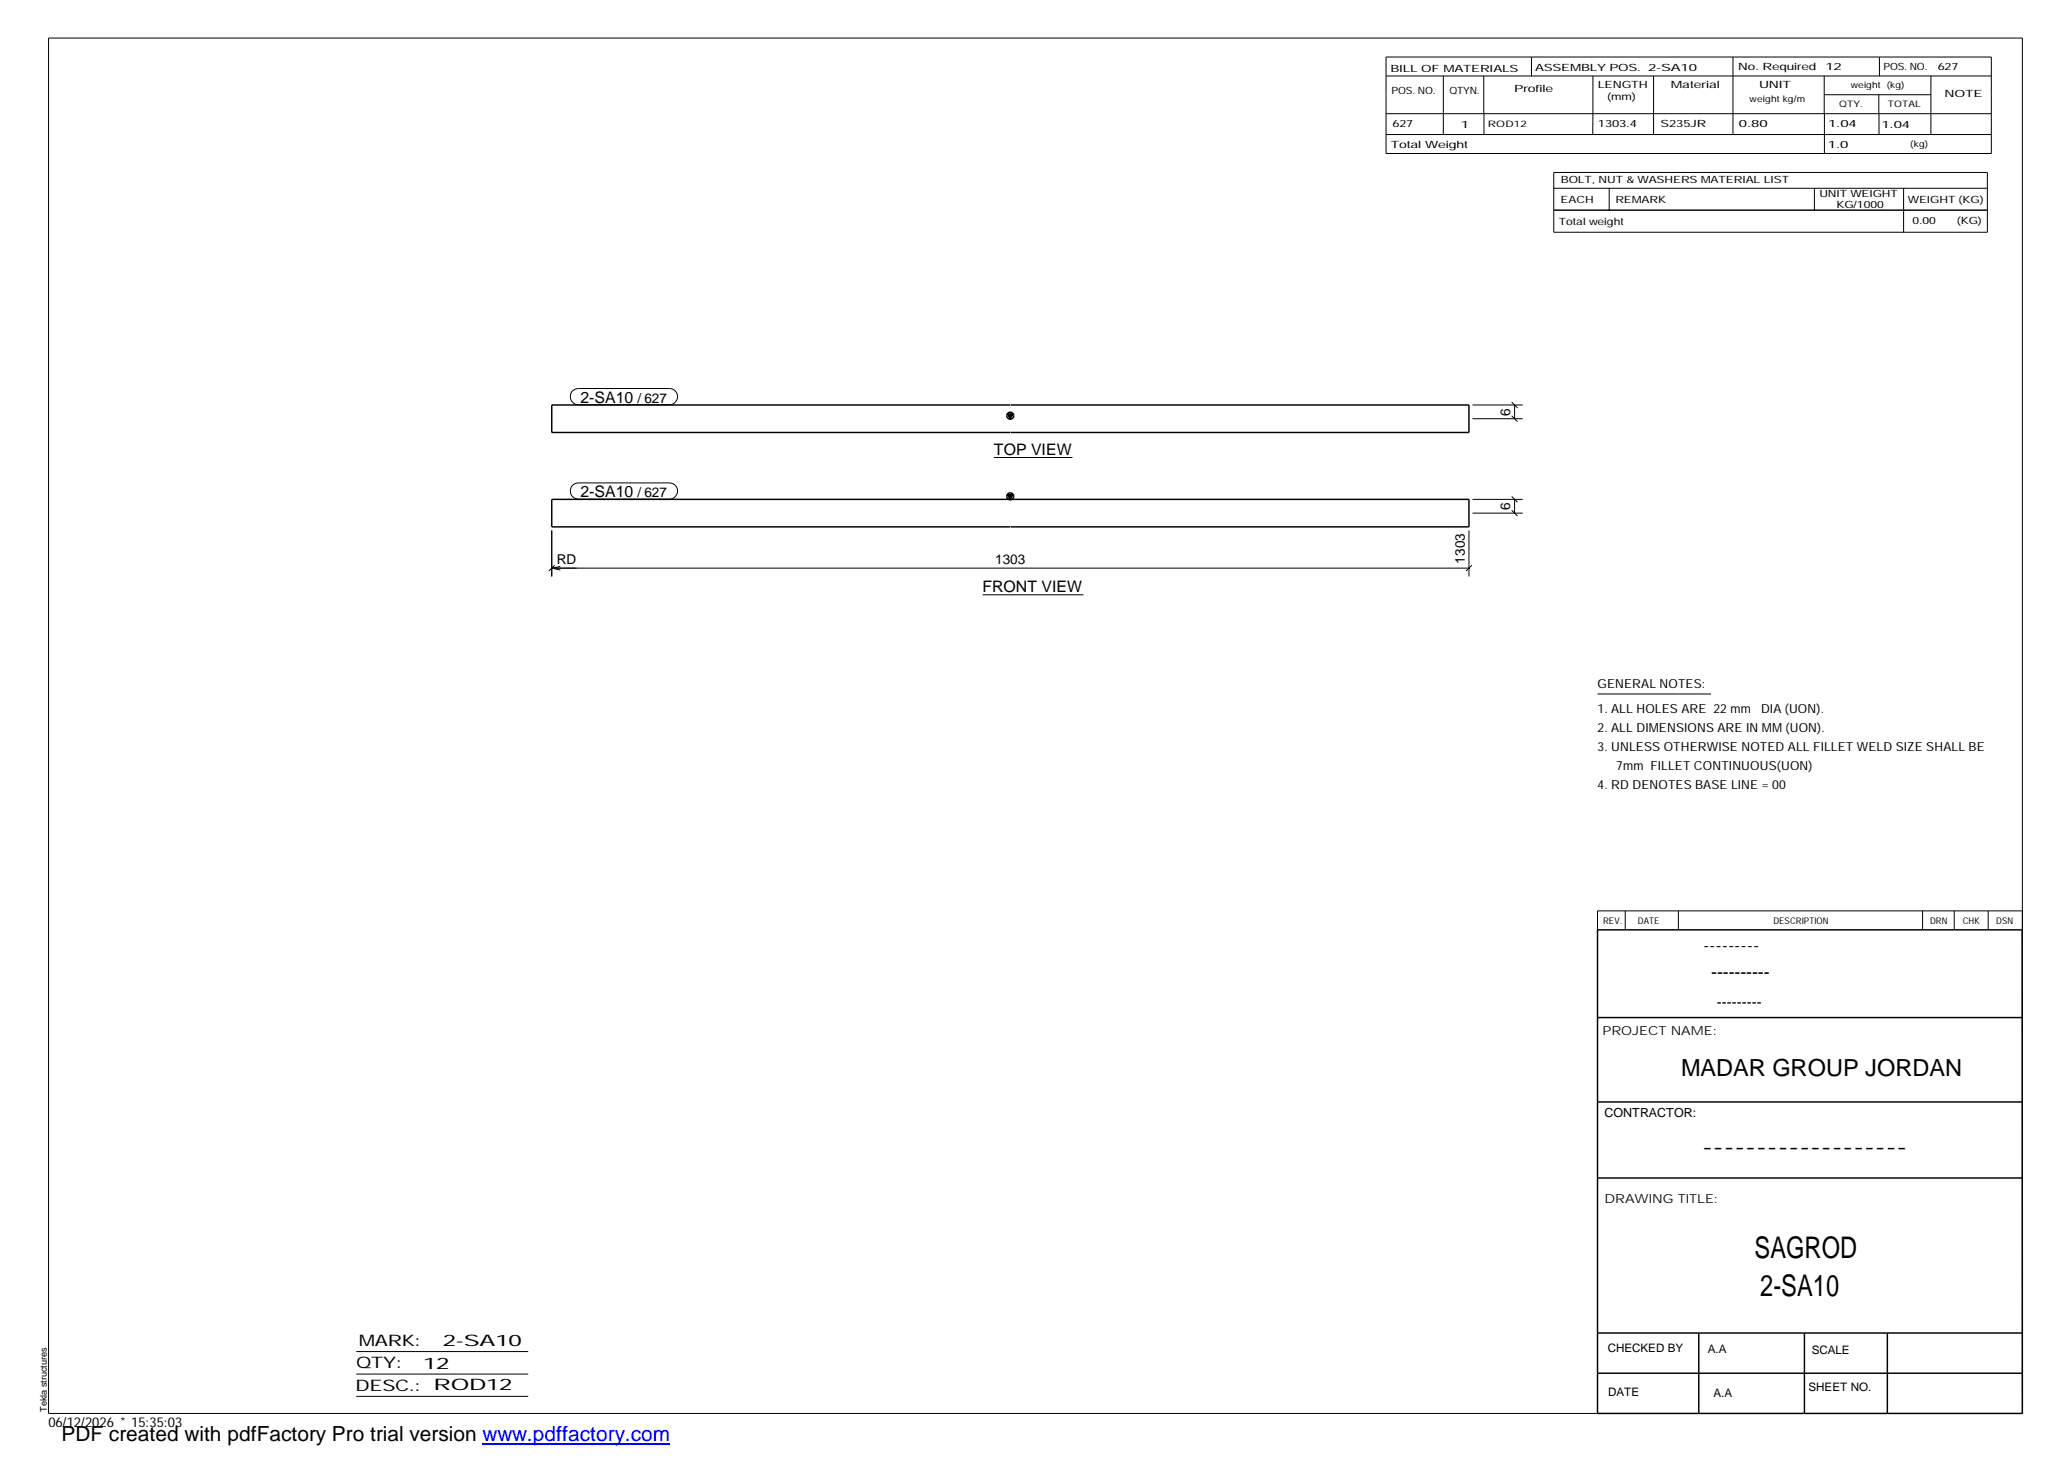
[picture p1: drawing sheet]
<svg xmlns="http://www.w3.org/2000/svg" width="420mm" height="297mm" viewBox="0 0 420 297" stroke-linecap="round" stroke-linejoin="round" font-family="sans-serif">
<defs><g id="words">
<g font-size="6.1">
<text x="356.5" y="255.5">SAGROD</text>
<text x="357.6" y="263.3">2-SA10</text>
</g>
<text font-size="4.8" x="341.5" y="218.6">MADAR GROUP JORDAN</text>
<text font-size="4.2" x="12.5" y="292.7">PDF created with pdfFactory Pro trial version www.pdffactory.com</text>
<g font-size="3.6">
<text x="346.1" y="193.2">---------</text>
<text x="347.7" y="198.6">----------</text>
<text x="345.8" y="234.2">-------------------</text>
</g>
<g font-size="3.2">
<text x="117.9" y="81.8">2-SA10</text>
<text x="201.9" y="92.4">TOP VIEW</text>
<text x="117.9" y="101">2-SA10</text>
<text x="199.6" y="120.3">FRONT VIEW</text>
<text x="72.9" y="273.5">MARK:</text>
<text x="90" y="273.5">2-SA10</text>
<text x="72.4" y="278">QTY:</text>
<text x="86" y="278.1">12</text>
<text x="72.2" y="282.6">DESC.:</text>
<text x="88.1" y="282.4">ROD12</text>
</g>
<text font-size="3" x="348.8" y="204.5">---------</text>
<g font-size="2.8">
<text x="129.5" y="81.8">/ 627</text>
<text x="306.8" y="84.5" transform="rotate(-90 306.8 84.5)">6</text>
<text x="129.5" y="101">/ 627</text>
<text x="306.8" y="103.7" transform="rotate(-90 306.8 103.7)">6</text>
<text x="113.1" y="114.6">RD</text>
<text x="202.2" y="114.5">1303</text>
<text x="297.6" y="114.5" transform="rotate(-90 297.6 114.5)">1303</text>
<text x="9.8" y="290">06/12/2026 * 15:35:03</text>
</g>
<g font-size="2.5">
<text x="324.6" y="139.9">GENERAL NOTES:</text>
<text x="324.6" y="148.7">2. ALL DIMENSIONS ARE IN MM (UON).</text>
<text x="324.6" y="144.9">1. ALL HOLES ARE 22 mm</text>
<text x="357.8" y="144.9">DIA (UON).</text>
<text x="324.6" y="152.5">3. UNLESS OTHERWISE NOTED ALL FILLET WELD SIZE SHALL BE</text>
<text x="324.6" y="160.2">4. RD DENOTES BASE LINE = 00</text>
<text x="328.4" y="156.4">7mm FILLET CONTINUOUS(UON)</text>
<text x="325.6" y="210.3">PROJECT NAME:</text>
<text x="326" y="226.9">CONTRACTOR:</text>
<text x="326" y="244.4">DRAWING TITLE:</text>
</g>
<g font-size="2.4">
<text x="326.7" y="274.7">CHECKED BY</text>
<text x="347" y="275">A.A</text>
<text x="368.1" y="275.1">SCALE</text>
<text x="326.7" y="283.6">DATE</text>
<text x="348.1" y="283.9">A.A</text>
<text x="367.5" y="282.6">SHEET NO.</text>
</g>
<g font-size="2">
<text x="282.5" y="14.6">BILL OF MATERIALS</text>
<text x="311.9" y="14.4">ASSEMBLY POS.</text>
<text x="324.6" y="17.9">LENGTH</text>
<text x="334.9" y="14.4">2-SA10</text>
<text x="339.5" y="17.9">Material</text>
<text x="353.1" y="14.2">No. Required</text>
<text x="357.4" y="17.9">UNIT</text>
<text x="370.9" y="14.2">12</text>
<text x="382.7" y="14.2">POS. NO.</text>
<text x="393.7" y="14.3">627</text>
<text x="282.7" y="19.1">POS. NO.</text>
<text x="294.5" y="19">QTYN.</text>
<text x="307.6" y="18.7">Profile</text>
<text x="326.5" y="20.4">(mm)</text>
<text x="395.1" y="19.6">NOTE</text>
<text x="282.9" y="25.8">627</text>
<text x="296.8" y="26">1</text>
<text x="324.7" y="25.9">1303.4</text>
<text x="337.4" y="25.9">S235JR</text>
<text x="353.3" y="25.9">0.80</text>
<text x="371.4" y="25.9">1.04</text>
<text x="382.3" y="25.9">1.04</text>
<text x="282.6" y="30.1">Total Weight</text>
<text x="371.4" y="30">1.0</text>
<text x="317.1" y="41.3">EACH</text>
<text x="317.1" y="37.2">BOLT, NUT &amp; WASHERS MATERIAL LIST</text>
<text x="328.2" y="41.3">REMARK</text>
<text x="369.7" y="40.1">UNIT WEIGHT</text>
<text x="387.6" y="41.2">WEIGHT (KG)</text>
<text x="316.7" y="45.7">Total weight</text>
<text x="373.1" y="42.2">KG/1000</text>
<text x="388.6" y="45.6">0.00</text>
<text x="397.6" y="45.5">(KG)</text>
</g>
<g font-size="1.9">
<text x="325.7" y="187.8">REV.</text>
<text x="332.8" y="187.6">DATE</text>
<text x="360.3" y="187.7">DESCRIPTION</text>
<text x="392.1" y="187.6">DRN</text>
<text x="398.8" y="187.6">CHK</text>
<text x="405.6" y="187.7">DSN</text>
<text x="9.5" y="286.8" transform="rotate(-90 9.5 286.8)">Tekla structures</text>
</g>
<g font-size="1.8">
<text x="376" y="17.9">weight (kg)</text>
<text x="355.5" y="20.7">weight kg/m</text>
<text x="373.6" y="21.7">QTY.</text>
<text x="383.5" y="21.8">TOTAL</text>
<text x="302.3" y="25.9">ROD12</text>
<text x="388.1" y="29.8">(kg)</text>
</g>
</g></defs>
<g fill="none" stroke="#000" stroke-width=".3">
<path d="M204.7 84.1h1.1l-.6 1zM205.2 82.3h-93.1v5.6h93.1M205.3 82.3h93.1v5.6h-93.1M204.7 100.5h1.1l-.6 1zM205.2 101.5h-93.1v5.5h93.1M205.3 101.5h93.1v5.5h-93.1M324.6 188.9h86.2l.1 98.3h-86.3zM324.6 206.7h86.3M324.6 239.3h86.3M324.6 223.9h86.3M324.6 270.8h86.3M324.6 279h86.3"/>
<path d="M345.1 270.8v16.4M366.6 270.8v16.4M383.5 270.8v16.4"/>
<circle cx="205.3" cy="84.5" r=".7"/>
<circle cx="205.3" cy="100.8" r=".7"/>
</g>
<path d="M204.7 84.1h1.1l-.6 1zM204.7 100.5h1.1l-.6 1z" fill="#000"/>
<g fill="none" stroke="#000" stroke-width=".2">
<path d="M9.9 7.7h401v279.5h-401zM281.6 11.6h123v19.6h-123zM281.6 15.4h123M293.2 15.4v11.9M301.5 15.4v7.7M311.1 11.6v3.9M323.6 15.4v11.9M336 15.4v11.9M352.1 11.6v15.7M370.6 15.4v7.7M370.7 19.2h21.6M381.7 19.2v3.9"/>
<path d="M381.8 11.6v3.8M392.3 15.4v11.9M281.6 23.1h123M281.6 27.3h123M301.5 23.1v4.2M315.7 35h88.1v12.2h-88.1zM315.7 38.3h88.1M326.9 38.3v4.4M368.6 38.3v4.4M370.7 23.1v8.1M381.8 23.1v4.2M386.8 38.3v8.9"/>
<path d="M315.7 42.7h88.1M116.3 79.4l.6-.3 .6-.2h18.5a1.65 1.65 0 0 1 1.7 1.7 1.65 1.65 0 0 1-1.7 1.6h-18.5a1.67 1.67 0 0 1-1.5-1 1.67 1.67 0 0 1 .3-1.8zM116.3 98.6l.6-.4 .6-.1h18.5a1.65 1.65 0 0 1 1.7 1.7 1.65 1.65 0 0 1-1.7 1.6h-18.5a1.67 1.67 0 0 1-1.5-1 1.67 1.67 0 0 1 .3-1.8zM201.9 92.9h16M299.2 85.1h10.2M299.2 82.3h10.2M307.1 84.5l1.2 1.2M307.1 81.7l1.2 1.2M307.7 82.3v2.8M112.1 115.4h186.3M112.1 107.8v9.3M112.1 115.4l1.7 .4"/>
<path d="M112.7 114.8l-1.2 1.2M113.8 115.1l-1.7 .3M298.4 107.8v9.3M299 114.8l-1.1 1.2M299.2 104.3h10.2M299.2 101.5h10.2M307.1 103.7l1.2 1.1M307.1 100.9l1.2 1.2M307.7 101.5v2.8M199.6 120.8h20.5M324.6 141h23M330.2 185.1v3.8"/>
<path d="M341 185.1v3.8M390.6 185.1v3.8M397 185.1v3.8M403.9 185.1v3.8M410.9 185.1h-86.3v3.8M72.4 274.6h34.9M72.4 279.2h34.9M72.4 283.7h34.9"/>
</g>
<path d="M98 293.3h38.2" fill="none" stroke="#00f" stroke-width=".3"/>
<use href="#words"/>
</svg>
